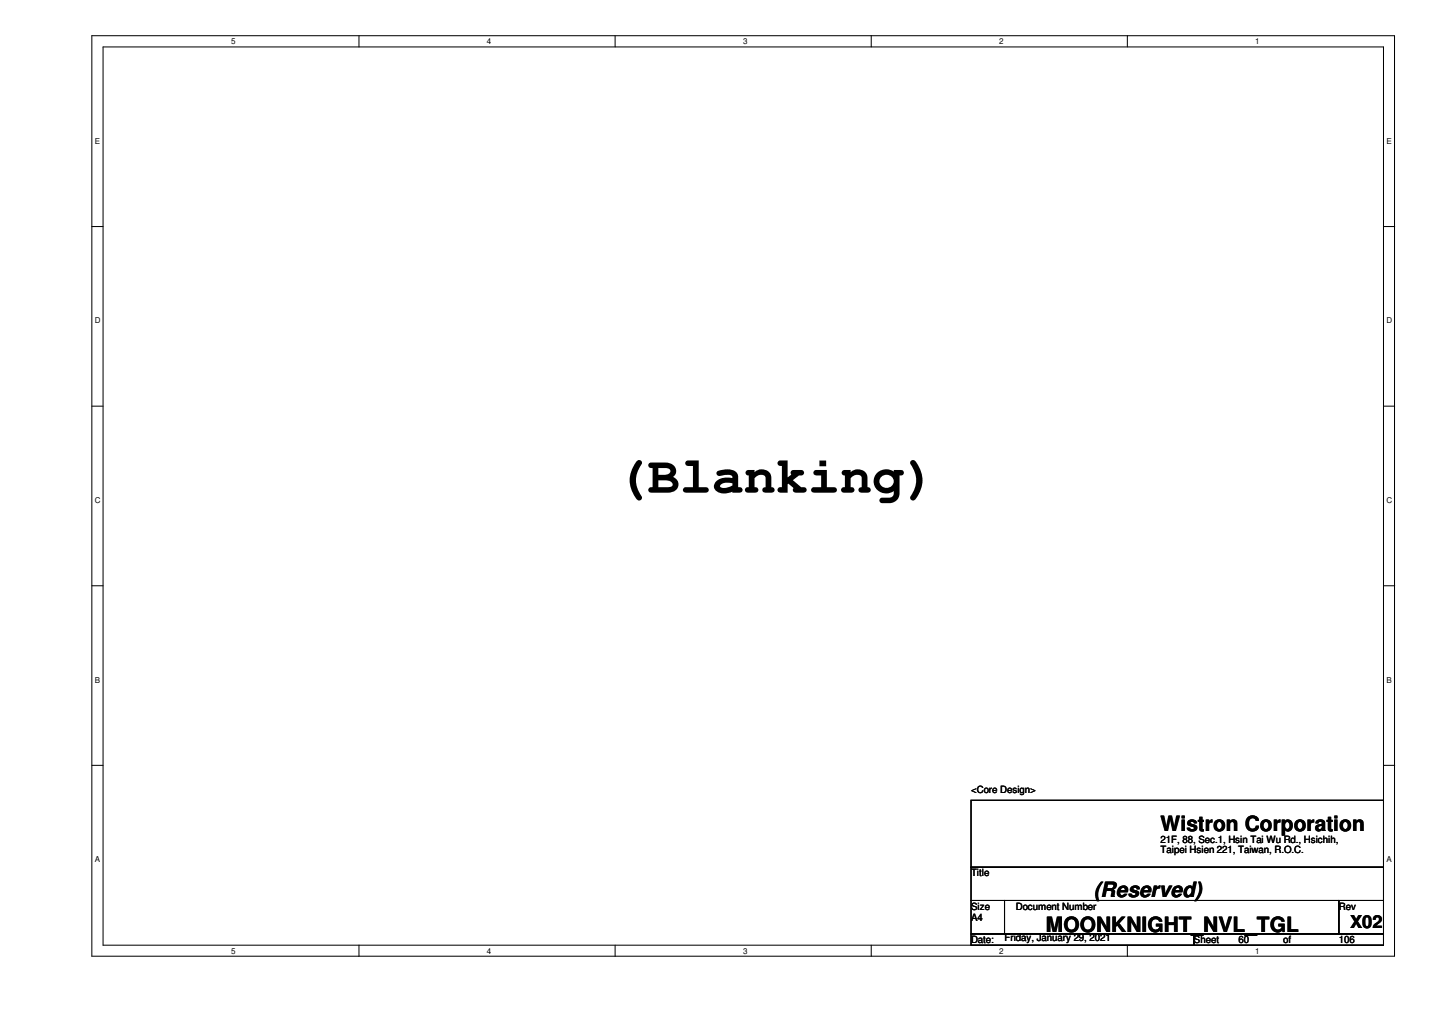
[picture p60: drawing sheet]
<svg xmlns="http://www.w3.org/2000/svg" width="297mm" height="210mm" viewBox="0 0 297 210" stroke-linecap="round" stroke-linejoin="round" font-family="sans-serif">
<defs><g id="words">
<text font-size="11.1" x="127.7" y="102.2">(Blanking)</text>
<g font-size="4.4">
<text x="240.7" y="172.3">Wistron Corporation</text>
<text x="226.9" y="186.1">(Reserved)</text>
<text x="216.9" y="193.3">MOONKNIGHT_NVL_TGL</text>
</g>
<text font-size="3.7" x="280" y="192.5">X02</text>
<g font-size="2.1">
<text x="201.4" y="164.4">&lt;Core Design&gt;</text>
<text x="240.7" y="174.8">21F, 88, Sec.1, Hsin Tai Wu Rd., Hsichih,</text>
<text x="240.7" y="177">Taipei Hsien 221, Taiwan, R.O.C.</text>
<text x="201.4" y="181.8">Title</text>
<text x="201.4" y="188.7">Size</text>
<text x="201.4" y="191">A4</text>
<text x="210.7" y="188.7">Document Number</text>
<text x="277.7" y="188.7">Rev</text>
<text x="201.4" y="195.6">Date:</text>
<text x="208.4" y="195.2">Friday, January 29, 2021</text>
<text x="247.6" y="195.6">Sheet</text>
<text x="256.9" y="195.6">60</text>
<text x="266.1" y="195.6">of</text>
<text x="277.7" y="195.6">106</text>
</g>
<g font-size="1.7">
<text x="47.9" y="9.1">5</text>
<text x="101" y="9.1">4</text>
<text x="154.1" y="9.1">3</text>
<text x="207.3" y="9.1">2</text>
<text x="260.4" y="9.1">1</text>
<text x="19.6" y="29.8">E</text>
<text x="287.6" y="29.8">E</text>
<text x="19.6" y="67.1">D</text>
<text x="287.6" y="67.1">D</text>
<text x="19.6" y="104.4">C</text>
<text x="287.6" y="104.4">C</text>
<text x="19.6" y="141.6">B</text>
<text x="287.6" y="141.6">B</text>
<text x="19.6" y="178.9">A</text>
<text x="287.6" y="178.9">A</text>
<text x="47.9" y="197.8">5</text>
<text x="101" y="197.8">4</text>
<text x="154.1" y="197.8">3</text>
<text x="207.3" y="197.8">2</text>
<text x="260.4" y="197.8">1</text>
</g>
</g></defs>
<path d="M19.1 7.4h270.2v190.9h-270.2zM21.4 9.7h265.6v186.3h-265.6z" fill="none" stroke="#000" stroke-width=".21"/>
<g fill="#fff">
<path d="M47.9 7.7h1v1.8h-1z"/>
<path d="M47.9 196.3h1v1.9h-1z"/>
</g>
<path d="M74.5 7.4v2.3M74.5 196v2.4" fill="none" stroke="#000" stroke-width=".21"/>
<g fill="#fff">
<path d="M101 7.7h.9v1.8h-.9z"/>
<path d="M101 196.3h.9v1.9h-.9z"/>
</g>
<path d="M127.6 7.4v2.3M127.6 196v2.4" fill="none" stroke="#000" stroke-width=".21"/>
<g fill="#fff">
<path d="M154.1 7.7h1v1.8h-1z"/>
<path d="M154.1 196.3h1v1.9h-1z"/>
</g>
<path d="M180.7 7.4v2.3M180.7 196v2.4" fill="none" stroke="#000" stroke-width=".21"/>
<g fill="#fff">
<path d="M207.3 7.7h.9v1.8h-.9z"/>
<path d="M207.3 196.3h.9v1.9h-.9z"/>
</g>
<path d="M233.8 7.4v2.3M233.8 196v2.4" fill="none" stroke="#000" stroke-width=".21"/>
<g fill="#fff">
<path d="M260.4 7.7h.9v1.8h-.9z"/>
<path d="M260.4 196.3h.9v1.9h-.9z"/>
<path d="M19.6 28.4h1.1v1.8h-1.1z"/>
<path d="M287.6 28.4h1.1v1.8h-1.1z"/>
<path d="M19.6 65.6h1.2v1.9h-1.2z"/>
<path d="M287.6 65.6h1.2v1.9h-1.2z"/>
</g>
<path d="M19.1 47h2.3M287 47h2.3" fill="none" stroke="#000" stroke-width=".21"/>
<g fill="#fff">
<path d="M19.6 102.9h1.2v1.8h-1.2z"/>
<path d="M287.6 102.9h1.2v1.8h-1.2z"/>
</g>
<path d="M19.1 84.2h2.3M287 84.2h2.3" fill="none" stroke="#000" stroke-width=".21"/>
<g fill="#fff">
<path d="M19.6 140.1h1.1v1.9h-1.1z"/>
<path d="M287.6 140.1h1.1v1.9h-1.1z"/>
</g>
<path d="M19.1 121.5h2.3M287 121.5h2.3" fill="none" stroke="#000" stroke-width=".21"/>
<g fill="#fff">
<path d="M19.6 177.4h1.1v1.8h-1.1z"/>
<path d="M287.6 177.4h1.1v1.8h-1.1z"/>
</g>
<path d="M19.1 158.7h2.3M287 158.7h2.3M201.4 166h85.6v13.9h-85.6zM201.4 179.9h85.6v6.9h-85.6zM201.4 186.8h7v6.9h-7zM201.4 193.7h46.3v2.3h-46.3zM208.4 186.8h69.3v6.9h-69.3zM247.7 193.7h39.3v2.3h-39.3zM277.7 186.8h9.3v6.9h-9.3z" fill="none" stroke="#000" stroke-width=".21"/>
<use href="#words"/>
</svg>
